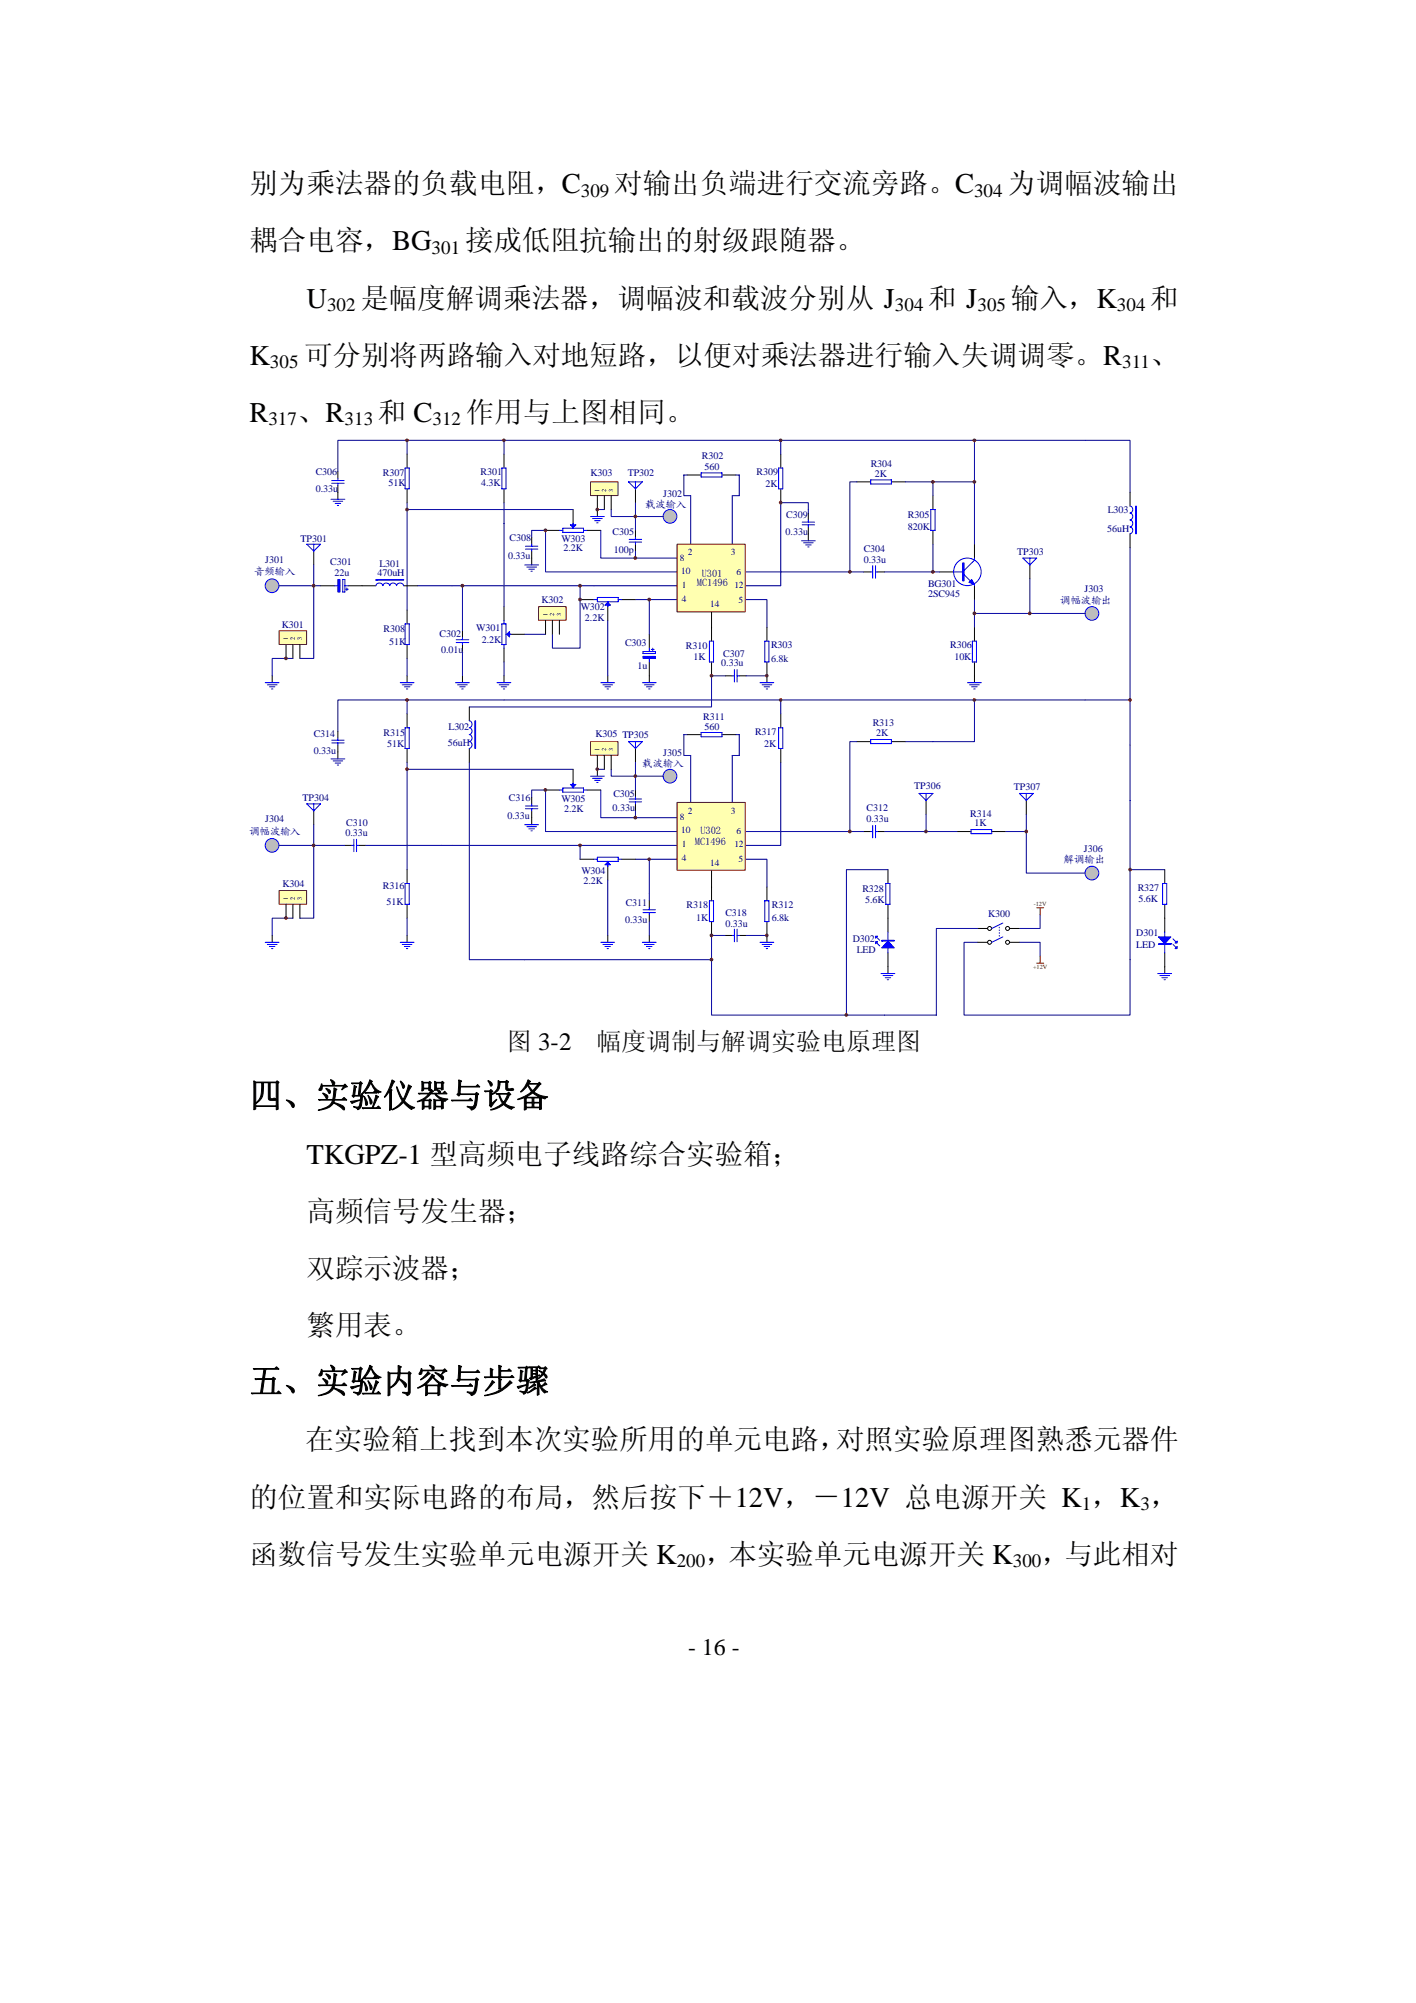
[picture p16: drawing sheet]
<svg xmlns="http://www.w3.org/2000/svg" width="210mm" height="297mm" viewBox="0 0 210 297" stroke-linecap="round" stroke-linejoin="round" font-family="sans-serif">
<defs><g id="words">
<g font-size="4.9">
<text x="37" y="164.1">四、实验仪器与设备</text>
<text x="37" y="206.5">五、实验内容与步骤</text>
</g>
<g font-size="4.2">
<text x="37" y="28.7">别为乘法器的负载电阻，C</text>
<text x="91.1" y="28.7">对输出负端进行交流旁路。C</text>
<text x="149.4" y="28.7">为调幅波输出</text>
<text x="37" y="37.1">耦合电容，BG</text>
<text x="69" y="37.1">接成低阻抗输出的射级跟随器。</text>
<text x="45.4" y="45.6">U</text>
<text x="53.4" y="45.6">是幅度解调乘法器，调幅波和载波分别从 J</text>
<text x="137.6" y="45.6">和 J</text>
<text x="149.9" y="45.6">输入，K</text>
<text x="170.6" y="45.6">和</text>
<text x="37" y="54.1">K</text>
<text x="45.1" y="54.1">可分别将两路输入对地短路，以便对乘法器进行输入失调调零。R</text>
<text x="170.6" y="54.1">、</text>
<text x="37" y="62.5">R</text>
<text x="44" y="62.5">、R</text>
<text x="56" y="62.5">和 C</text>
<text x="69.1" y="62.5">作用与上图相同。</text>
<text x="45.4" y="172.6">TKGPZ-1 型高频电子线路综合实验箱；</text>
<text x="45.4" y="181.1">高频信号发生器；</text>
<text x="45.4" y="189.5">双踪示波器；</text>
<text x="45.4" y="198">繁用表。</text>
<text x="45.3" y="214.9">在实验箱上找到本次实验所用的单元电路，对照实验原理图熟悉元器件</text>
<text x="37" y="223.4">的位置和实际电路的布局，然后按下＋12V，－12V 总电源开关 K ，K ，</text>
<text x="37" y="231.9">函数信号发生实验单元电源开关 K</text>
<text x="104.6" y="231.9">，本实验单元电源开关 K</text>
<text x="154.5" y="231.9">，与此相对</text>
</g>
<g font-size="3.7">
<text x="75.2" y="155.7">图 3-2</text>
<text x="88.5" y="155.7">幅度调制与解调实验电原理图</text>
</g>
<text font-size="3.5" x="102" y="245.4">- 16 -</text>
<g font-size="2.8">
<text x="86.1" y="29.2">309</text>
<text x="144.4" y="29.2">304</text>
<text x="64" y="37.7">301</text>
<text x="48.5" y="46.1">302</text>
<text x="132.7" y="46.1">304</text>
<text x="144.9" y="46.1">305</text>
<text x="165.6" y="46.1">304</text>
<text x="40" y="54.6">305</text>
<text x="166.4" y="54.6">311</text>
<text x="39.8" y="63.1">317</text>
<text x="51.1" y="63.1">313</text>
<text x="64.1" y="63.1">312</text>
<text x="160.4" y="223.9">1</text>
<text x="169.1" y="223.9">3</text>
<text x="100.4" y="232.4">200</text>
<text x="150.2" y="232.4">300</text>
</g>
<g font-size="1.5" fill="#000080">
<text x="46.8" y="70.5">C306</text>
<text x="56.8" y="70.6">R307</text>
<text x="71.2" y="70.5">R301</text>
<text x="87.6" y="70.6">K303</text>
<text x="93.1" y="70.6">TP302</text>
<text x="104.1" y="68.1">R302</text>
<text x="104.5" y="69.8">560</text>
<text x="112.2" y="70.4">R309</text>
<text x="129.1" y="69.3">R304</text>
<text x="129.7" y="70.8">2K</text>
<text x="46.8" y="73">0.33u</text>
<text x="57.6" y="72.1">51K</text>
<text x="71.4" y="72.1">4.3K</text>
<text x="95.7" y="75.4">载波输入</text>
<text x="98.3" y="73.7">J302</text>
<text x="113.5" y="72.2">2K</text>
<text x="116.6" y="76.8">C309</text>
<text x="134.6" y="76.8">R305</text>
<text x="164.3" y="76.1">L303</text>
<text x="39.3" y="83.4">J301</text>
<text x="44.6" y="80.3">TP301</text>
<text x="49" y="83.8">C301</text>
<text x="75.4" y="82.9">0.33u</text>
<text x="75.6" y="80.2">C308</text>
<text x="83.2" y="80.3">W303</text>
<text x="83.6" y="81.7">2.2K</text>
<text x="90.8" y="79.3">C305</text>
<text x="91" y="82">100p</text>
<text x="116.5" y="79.3">0.33u</text>
<text x="128.1" y="81.8">C304</text>
<text x="128.1" y="83.4">0.33u</text>
<text x="134.6" y="78.6">820K</text>
<text x="150.9" y="82.3">TP303</text>
<text x="164.2" y="78.9">56uH</text>
<text x="37.7" y="85.3">音频输入</text>
<text x="49.6" y="85.4">22u</text>
<text x="56" y="85.5">470uH</text>
<text x="56.3" y="84.1">L301</text>
<text x="80.3" y="89.5">K302</text>
<text x="103.4" y="87">MC1496</text>
<text x="104.1" y="85.5">U301</text>
<text x="137.6" y="87">BG301</text>
<text x="137.6" y="88.6">2SC945</text>
<text x="157.2" y="89.5">调幅波输出</text>
<text x="160.8" y="87.8">J303</text>
<text x="41.8" y="93.1">K301</text>
<text x="56.9" y="93.7">R308</text>
<text x="57.7" y="95.7">51K</text>
<text x="65.2" y="94.5">C302</text>
<text x="70.6" y="93.6">W301</text>
<text x="71.5" y="95.3">2.2K</text>
<text x="86.1" y="90.5">W302</text>
<text x="86.7" y="92.1">2.2K</text>
<text x="92.7" y="95.8">C303</text>
<text x="65.4" y="96.9">0.01u</text>
<text x="94.5" y="99.1">1u</text>
<text x="101.7" y="96.3">R310</text>
<text x="102.8" y="97.9">1K</text>
<text x="107" y="98.8">0.33u</text>
<text x="107.3" y="97.4">C307</text>
<text x="114.3" y="96.2">R303</text>
<text x="114.3" y="98.1">6.8k</text>
<text x="140.9" y="96.2">R306</text>
<text x="141.5" y="97.9">10K</text>
<text x="104.3" y="106.7">R311</text>
<text x="129.4" y="107.7">R313</text>
<text x="46.5" y="109.3">C314</text>
<text x="46.5" y="111.8">0.33u</text>
<text x="56.9" y="109.2">R315</text>
<text x="57.4" y="110.8">51K</text>
<text x="66.4" y="110.6">56uH</text>
<text x="66.5" y="108.3">L302</text>
<text x="88.3" y="109.3">K305 TP305</text>
<text x="95.2" y="113.8">载波输入</text>
<text x="98.3" y="112.2">J305</text>
<text x="104.5" y="108.2">560</text>
<text x="112" y="109">R317</text>
<text x="113.3" y="110.7">2K</text>
<text x="129.9" y="109.2">2K</text>
<text x="44.9" y="118.7">TP304</text>
<text x="75.5" y="118.9">C316</text>
<text x="83.2" y="119">W305</text>
<text x="91" y="118.1">C305</text>
<text x="135.6" y="117">TP306</text>
<text x="150.3" y="117.1">TP307</text>
<text x="37" y="123.8">调幅波输入</text>
<text x="39.3" y="121.9">J304</text>
<text x="51.2" y="124">0.33u</text>
<text x="51.4" y="122.6">C310</text>
<text x="75.2" y="121.4">0.33u</text>
<text x="83.7" y="120.4">2.2K</text>
<text x="90.8" y="120.3">0.33u</text>
<text x="103.1" y="125.4">MC1496</text>
<text x="103.9" y="123.7">U302</text>
<text x="128.5" y="120.3">C312</text>
<text x="128.5" y="121.8">0.33u</text>
<text x="143.9" y="121.1">R314</text>
<text x="144.5" y="122.4">1K</text>
<text x="41.9" y="131.6">K304</text>
<text x="56.8" y="131.9">R316</text>
<text x="86.2" y="129.6">W304</text>
<text x="86.5" y="131.1">2.2K</text>
<text x="157.7" y="128">解调输出</text>
<text x="160.7" y="126.3">J306</text>
<text x="57.3" y="134.2">51K</text>
<text x="92.7" y="136.9">0.33u</text>
<text x="92.8" y="134.4">C311</text>
<text x="101.8" y="134.7">R318</text>
<text x="103.3" y="136.5">1K</text>
<text x="107.6" y="135.8">C318</text>
<text x="107.6" y="137.4">0.33u</text>
<text x="114.4" y="134.7">R312</text>
<text x="114.4" y="136.6">6.8k</text>
<text x="127.9" y="132.2">R328</text>
<text x="128.3" y="133.9">5.6K</text>
<text x="146.6" y="136">K300</text>
<text x="168.7" y="132.1">R327</text>
<text x="168.8" y="133.8">5.6K</text>
<text x="126.4" y="139.7">D302</text>
<text x="127.1" y="141.4">LED</text>
<text x="168.5" y="138.8">D301</text>
<text x="168.5" y="140.6">LED</text>
</g>
<g font-size="1.4" fill="#000080">
<text x="100.8" y="83.2">8</text>
<text x="102" y="82.2">2</text>
<text x="108.4" y="82.2">3</text>
<text x="101" y="85.1">10</text>
<text x="101.1" y="87.3">1</text>
<text x="101.1" y="89.2">4</text>
<text x="108.9" y="87.2">12</text>
<text x="109.2" y="85.2">6</text>
<text x="109.5" y="89.4">5</text>
<text x="105.3" y="90">14</text>
<text x="100.8" y="121.6">8</text>
<text x="101" y="123.5">10</text>
<text x="101.1" y="125.7">1</text>
<text x="102" y="120.6">2</text>
<text x="108.4" y="120.6">3</text>
<text x="108.9" y="125.6">12</text>
<text x="109.2" y="123.6">6</text>
<text x="101.1" y="127.6">4</text>
<text x="105.3" y="128.4">14</text>
<text x="109.5" y="127.8">5</text>
</g>
<g font-size=".9">
<text x="88.9" y="72.9" transform="rotate(-90 88.9 72.9)">1</text>
<text x="89.9" y="72.9" transform="rotate(-90 89.9 72.9)">2</text>
<text x="90.9" y="72.9" transform="rotate(-90 90.9 72.9)">3</text>
<text x="42.7" y="95" transform="rotate(-90 42.7 95)">1</text>
<text x="43.7" y="95" transform="rotate(-90 43.7 95)">2</text>
<text x="44.7" y="95" transform="rotate(-90 44.7 95)">3</text>
<text x="81.2" y="91.4" transform="rotate(-90 81.2 91.4)">1</text>
<text x="82.2" y="91.4" transform="rotate(-90 82.2 91.4)">2</text>
<text x="83.2" y="91.4" transform="rotate(-90 83.2 91.4)">3</text>
<text x="88.9" y="111.4" transform="rotate(-90 88.9 111.4)">1</text>
<text x="89.9" y="111.4" transform="rotate(-90 89.9 111.4)">2</text>
<text x="90.9" y="111.4" transform="rotate(-90 90.9 111.4)">3</text>
<text x="42.7" y="133.5" transform="rotate(-90 42.7 133.5)">1</text>
<text x="43.7" y="133.5" transform="rotate(-90 43.7 133.5)">2</text>
<text x="44.7" y="133.5" transform="rotate(-90 44.7 133.5)">3</text>
</g>
<g font-size=".9" fill="#800000">
<text x="153.3" y="134.4">-12V</text>
<text x="153.2" y="143.7">+12V</text>
</g>
</g></defs>
<path d="M131.7 136.2v2M172.7 136.2v2M131.7 141.3v2M172.7 141.3v2" fill="none" stroke="#000" stroke-width=".15"/>
<path d="M130 139l.5 .4M130 139.8l.5 .5M131.7 138.2v3.1M172.7 138.2v3.1M173.9 139.2l.4 .5M173.9 140.1l.4 .4" fill="none" stroke="#00f" stroke-width=".15"/>
<g fill="#00f" stroke="#00f" stroke-width=".15">
<path d="M131.7 139.6l.9 1h-1.9z"/>
<path d="M129.8 138.8h.3l-.3 .3z"/>
<path d="M129.8 139.7h.3l-.3 .3z"/>
<path d="M171.8 138.9h1.8l-.9 1.1z"/>
<path d="M130.7 139.4h1.9v.2h-1.9z" fill-rule="evenodd"/>
<path d="M171.8 140h1.8v.1h-1.8z" fill-rule="evenodd"/>
</g>
<path d="M174.6 140.4v.3h-.4z" fill="#00f"/>
<path d="M174.6 140.4v.3h-.4z" fill="none" stroke="#00f" stroke-width=".15"/>
<path d="M174.2 139.8l.4-.2v.2z" fill="#00f"/>
<path d="M49.6 86.9h.8M50.8 85.9h.3v1.9h-.3zM51.1 86.9h.5M51.2 87.4h.4M51.4 87.2v.4M95.4 96.6h1.8v.3h-1.8zM96.3 96.1v.5M96.3 97.3v.9M96.6 96.3h.4M96.8 96.1v.4M174.2 139.8l.4-.2v.2z" fill="none" stroke="#00f" stroke-width=".15"/>
<path d="M47.5 86.9h2.1M51.6 86.9h2.1M96.3 94.1v2M96.3 98.2v2" fill="none" stroke="#000" stroke-width=".15"/>
<g fill="#00f" stroke="#00f" stroke-width=".15">
<path d="M95.4 97.3v.3h1.8v-.3z" fill-rule="evenodd"/>
<path d="M50.1 85.9h.3v1.9h-.3z" fill-rule="evenodd"/>
</g>
<path d="M87.6 71.5h4.1v2h-4.1z" fill="#ffffb0"/>
<path d="M87.6 71.5h4.1v2h-4.1z" fill="none" stroke="#800000" stroke-width=".15"/>
<path d="M88.6 73.5v2.1M89.6 73.5v2.1M90.6 73.5v2.1" fill="none" stroke="#000" stroke-width=".15"/>
<path d="M79.9 90h4v2h-4z" fill="#ffffb0"/>
<path d="M79.9 90h4v2h-4z" fill="none" stroke="#800000" stroke-width=".15"/>
<path d="M80.9 92v2.1M81.9 92v2.1M83 92v2.1" fill="none" stroke="#000" stroke-width=".15"/>
<path d="M41.4 93.6h4.1v2h-4.1z" fill="#ffffb0"/>
<path d="M41.4 93.5h4.1v2.1h-4.1z" fill="none" stroke="#800000" stroke-width=".15"/>
<g fill="none" stroke="#000" stroke-width=".15">
<path d="M50.1 69.9v1.1M50.1 72v1M60.4 67.4v2M60.4 72.5v2M74.7 67.4v2M74.7 72.5v2M78.8 79.7v1M80.9 78.7h2.1M85 75.6v2M87 78.7h2.1M94.2 78.7v1M101.9 70.4h2.1"/>
<path d="M107.1 70.4h2M115.8 67.4v2M115.8 72.5v2M119.9 76.1v1M119.9 78.1v1.1M127.1 71.5h2M132.2 71.5h2M138.3 73.5v2.1M138.3 78.7v2M42.4 95.6v2M43.4 95.6v2M44.5 95.6v2"/>
<path d="M60.4 90.5v2M60.4 95.6v2M68.6 93.5v1.1M68.6 95.6v1M74.7 90v2M74.7 96.1v2.1M75.8 94.1h2M78.8 81.7v1.1M86 88.9h2.1M90.1 90v2M92.2 88.9h2M94.2 80.7v1"/>
<path d="M105.5 93v2.1M105.5 98.2v2M113.7 93v2.1M113.7 98.2v2M128.1 84.8h1M130.1 84.8h1.1M144.5 93v2.1M144.5 98.2v2M152.7 83.8v2.1M107.6 100.2h1M109.6 100.2h1M152.2 118.7v2.1"/>
<path d="M51.1 125.4h1.1M53.2 125.4h1M96.3 133.6v1M96.3 135.6v1.1M141.9 123.3h2.1M147.1 123.3h2"/>
</g>
<g fill="none" stroke="#00f" stroke-width=".15">
<path d="M49.2 71.7h1.8M49.2 71.3h1.8M50.1 71v.3M50.1 71.7v.3M60.1 69.4h.6v3.1h-.6zM74.4 69.4h.6v3.1h-.6zM83 78.7h.5M83.5 78.3h3v.7h-3zM85 77.6v.7M86.5 78.7h.5M93.3 80h1.8M94.2 79.7v.3"/>
<path d="M104 70.1h3.1v.6h-3.1zM115.5 69.4h.6v3.1h-.6zM119 77.8h1.8M119 77.4h1.8M119.9 77.1v.3M119.9 77.8v.3M129.1 71.2h3.1v.6h-3.1zM138 75.6h.7v3.1h-.7zM60.1 92.5h.6v3.1h-.6zM67.6 95.3h1.9M67.6 94.9h1.9M68.6 94.6v.3"/>
<path d="M68.6 95.3v.3M74.4 92.5h.6v3.1h-.6zM74.7 92v.5M74.7 95.6v.5M75 94.1h.8M77.9 81.4h1.9M77.9 81h1.9M78.8 80.7v.3M78.8 81.4v.3M88.1 88.9h.5M88.6 88.6h3.1v.6h-3.1zM90.1 89.2v.8"/>
<path d="M91.7 88.9h.5M93.3 80.4h1.8M94.2 80.4v.3M105.2 95.1h.6v3.1h-.6zM108.9 99.3v1.8M109.3 99.3v1.8M113.4 95.1h.6v3.1h-.6zM129.1 84.8h.3M129.4 83.9v1.8M129.8 84.8h.3M129.8 83.9v1.8M144.2 95.1h.6v3.1h-.6z"/>
<path d="M151.7 82.8h2l-1 1zM152.7 82.8v1M108.6 100.2h.3M109.3 100.2h.3M151.2 117.7h2l-1 1zM152.2 117.7v1M52.2 125.4h.3M52.5 124.5v1.8M52.9 125.4h.3M52.9 124.5v1.8M95.4 135.3h1.8M95.4 134.9h1.8"/>
<path d="M96.3 134.6v.3M96.3 135.3v.3M144 123h3.1v.6h-3.1z"/>
</g>
<g fill="#00f" stroke="#00f" stroke-width=".15">
<path d="M90.1 89.3l.4 .4h-.8z"/>
<path d="M84.6 77.8h.8l-.4 .5z"/>
<path d="M75.6 93.6v.9l-.5-.4z"/>
</g>
<g fill="#c0c0c0" stroke="#00f" stroke-width=".15">
<circle cx="40.3" cy="86.9" r="1.02"/>
<circle cx="99.4" cy="76.6" r="1.02"/>
<circle cx="161.9" cy="91" r="1.02"/>
</g>
<g fill="none" stroke="#000080" stroke-width=".15">
<path d="M60.4 65.3h-10.3v4.6M60.4 75.6h24.6M60.4 74.5v16M74.7 65.3h-14.3v2.1M74.7 74.5v15.5M78.8 79.7v-1h2.1v6.1h19.5M88.6 75.6h1M89.1 78.7v4.1h11.3M90.6 75.6v1h7.7M94.2 74.5v4.2M101.9 70.4h-.5v3.1h1v7.2M109.1 70.4h.5v3.1h-1v7.2"/>
<path d="M115.8 65.3h-41.1v2.1M115.8 65.3v2.1M115.8 65.3h45.1M119.9 76.1v-1.6h-4.1v12.4h-5.3M127.1 71.5h-1.1v13.3M134.2 71.5h4.1M144.5 71.5h-6.2v2M144.5 65.3v15.4M43.4 97.6h-3v2.6M46.5 83.8v13.8h-2M60.4 97.6v2.6M67 86.9h33.4"/>
<path d="M68.6 86.9v6.6M68.6 96.6v3.6M74.7 98.2v2M77.8 94.1h3.1M86 86.9v9.2h-4.1v-2M90.1 92v8.2M94.2 88.9h6.2M94.2 81.7v1.1M96.3 88.9v5.2M110.5 88.9h3.2v4.1M110.5 84.8h17.6M131.2 84.8h8.2"/>
<path d="M138.3 80.7v4.1M144.5 88.9v4.1M144.5 91h16.4M152.7 85.9v5.1M105.5 100.2h2.1M110.6 100.2h3.1"/>
</g>
<g fill="none" stroke="#000" stroke-width=".15">
<path d="M50.1 73v1M88.6 75.6v1M94.2 72.5v2M119.9 79.2v1M46.5 81.7v2.1M78.8 82.8v1M139.4 84.8h2M144.5 80.7v2.1M144.5 86.9v2M40.4 100.2v1M60.4 100.2v1M68.6 100.2v1"/>
<path d="M74.7 100.2v1M90.1 100.2v1M96.3 100.2v1M113.7 100.2v1M144.5 100.2v1"/>
</g>
<g fill="none" stroke="#00f" stroke-width=".15">
<path d="M49.1 74h2M49.4 74.3h1.4M49.7 74.7h.8M50 75h.2M87.6 76.6h2M87.9 76.9h1.4M88.2 77.2h.8M88.5 77.5h.2M93.2 71.5h2l-1 1zM94.2 71.5v1M45.5 80.7h2l-1 1zM46.5 80.7v1"/>
<path d="M77.8 83.8h2.1M78.1 84.1h1.5M78.4 84.4h.8M78.7 84.7h.2M118.9 80.2h2M119.2 80.5h1.4M119.5 80.8h.8M119.8 81.1h.2M141.4 84.8h1.6M143 85.2l.9 .9M144.5 82.8v.3l-1.5 1.5M144.5 86.7v.2"/>
<path d="M39.3 101.2h2.1M39.6 101.6h1.5M40 101.9h.8M40.3 102.2h.2M59.4 101.2h2M59.6 101.6h1.5M60 101.9h.8M60.3 102.2h.2M67.5 101.2h2.1M67.9 101.6h1.4M68.2 101.9h.8M68.5 102.2h.2"/>
<path d="M73.7 101.2h2.1M74 101.6h1.5M74.3 101.9h.8M74.6 102.2h.2M89.1 101.2h2M89.4 101.6h1.4M89.7 101.9h.8M90 102.2h.2M95.2 101.2h2.1M95.6 101.6h1.4M95.9 101.9h.8M96.2 102.2h.2"/>
<path d="M112.7 101.2h2M113 101.6h1.4M113.3 101.9h.8M113.6 102.2h.2M143.5 101.2h2M143.8 101.6h1.4M144.1 101.9h.8M144.4 102.2h.2"/>
<circle cx="143.5" cy="84.8" r="2.04"/>
</g>
<g fill="#00f" stroke="#00f" stroke-width=".15">
<path d="M144.1 85.9l.4 .8-.8-.3z"/>
<path d="M142.7 83.5h.3v2.6h-.3z" fill-rule="evenodd"/>
</g>
<path d="M87.6 110h4.1v2h-4.1z" fill="#ffffb0"/>
<path d="M87.6 110h4.1v2h-4.1z" fill="none" stroke="#800000" stroke-width=".15"/>
<path d="M88.6 112v2.1M89.6 112v2.1M90.6 112v2.1" fill="none" stroke="#000" stroke-width=".15"/>
<path d="M41.4 132.1h4.1v2h-4.1z" fill="#ffffb0"/>
<path d="M41.4 132.1h4.1v2h-4.1z" fill="none" stroke="#800000" stroke-width=".15"/>
<g fill="none" stroke="#000" stroke-width=".15">
<path d="M50.1 108.4v1.1M50.1 110.5v1M60.4 105.9v2M60.4 111v2.1M78.8 118.2v1M80.9 117.2h2.1M85 114.1v2M87 117.2h2.1M94.2 117.2v1M94.2 119.2v1M101.9 108.9h2.1M107.1 108.9h2"/>
<path d="M115.8 105.9v2M115.8 111v2.1M127.1 110h2M132.2 110h2M137.3 118.7v2.1M42.4 134.1v2.1M43.4 134.1v2.1M44.5 134.1v2.1M60.4 129v2M60.4 134.1v2.1M78.8 120.2v1.1M86 127.4h2.1"/>
<path d="M90.1 128.5v2M92.2 127.4h2M105.5 131.5v2.1M105.5 136.7v2M107.6 138.7h1M109.6 138.7h1M113.7 131.5v2.1M113.7 136.7v2M128.1 123.3h1M130.1 123.3h1.1"/>
</g>
<g fill="none" stroke="#00f" stroke-width=".15">
<path d="M49.2 110.2h1.8M49.2 109.8h1.8M50.1 109.5v.3M50.1 110.2v.3M60.1 107.9h.6v3.1h-.6zM77.9 119.9h1.9M77.9 119.5h1.9M78.8 119.2v.3M78.8 119.9v.3M83 117.2h.5M83.5 116.9h3v.6h-3zM85 116.1v.8"/>
<path d="M86.5 117.2h.5M93.3 118.9h1.8M93.3 118.5h1.8M94.2 118.2v.3M94.2 118.9v.3M104 108.6h3.1v.7h-3.1zM115.5 107.9h.6v3.1h-.6zM129.1 109.7h3.1v.6h-3.1zM136.3 117.7h2l-1 1zM137.3 117.7v1M60.1 131h.6v3.1h-.6zM88.1 127.4h.5"/>
<path d="M88.6 127.1h3.1v.6h-3.1zM90.1 127.7v.8M91.7 127.4h.5M105.2 133.6h.6v3.1h-.6zM108.6 138.7h.3M108.9 137.8v1.9M109.3 138.7h.3M109.3 137.8v1.9M113.4 133.6h.6v3.1h-.6zM129.1 123.3h.3M129.4 122.4v1.8M129.8 123.3h.3"/>
<path d="M129.8 122.4v1.8"/>
</g>
<g fill="#00f" stroke="#00f" stroke-width=".15">
<path d="M89.7 128.2l.4-.4 .4 .4z"/>
<path d="M84.6 116.3h.8l-.4 .5z"/>
</g>
<g fill="#c0c0c0" stroke="#00f" stroke-width=".15">
<circle cx="40.3" cy="125.4" r="1.02"/>
<circle cx="99.4" cy="115.1" r="1.02"/>
<circle cx="161.9" cy="129.5" r="1.02"/>
</g>
<g fill="none" stroke="#000080" stroke-width=".15">
<path d="M160.9 65.3h6.7v7.7M41.4 86.9h6.1M61.9 86.9h5.1M167.6 81.2v22.6h-107.2v2.1M60.4 103.8h-10.3v4.6M60.4 114.1h24.6M60.4 113.1v15.9M69.6 113.1v29.2h35.9v-3.6h2.1M78.8 118.2v-1h2.1v6.1h19.5M88.6 114.1h1M89.1 117.2v4.1h11.3M90.6 114.1v1h7.7"/>
<path d="M94.2 113.1v4.1M101.9 108.9h-.5v3.1h1v7M105.5 100.2v4.6h-35.9M109.1 108.9h.5v3.1h-1v7.1M115.8 113.1v12.3h-5.3M115.8 103.8v2.1M127.1 110h-1.1v13.3M144.5 103.8v6.2h-10.3M167.6 103.8v46.7h-24.6v-10.8h2M41.4 125.4h9.7M43.4 136.2h-3v2.5M46.5 122.3v13.9h-2"/>
<path d="M54.2 125.4h46.2M60.4 136.2v2.5M86 125.4v2M90.1 130.5v8.2M94.2 127.4h6.2M94.2 120.2v1.1M96.3 127.4v6.2M96.3 136.7v2M110.4 127.4h3.3v4.1M110.4 123.3h17.7M110.6 138.7h3.1M131.2 123.3h10.7"/>
<path d="M131.7 129h-6.2v21.5M137.3 120.8v2.5M145 137.7h-6.1v12.8h-33.4v-8.2M149.1 123.3h3.1M151.2 139.7h3v2.1M152.2 123.3v6.2h8.7M152.2 120.8v2.5M154.2 135.6v2.1h-3M167.6 129h5.1"/>
</g>
<g fill="none" stroke="#000" stroke-width=".15">
<path d="M167.6 73v2.1M167.6 79.2v2M53.7 86.9h2.1M59.9 86.9h2M50.1 111.5v1M69.6 104.8v2.1M69.6 111v2.1M88.6 114.1v1M94.2 111v2.1M40.4 138.7v1M46.5 120.2v2.1M60.4 138.7v1"/>
<path d="M78.8 121.3v1M90.1 138.7v1M96.3 138.7v1M113.7 138.7v1M131.7 129v2M131.7 134.1v2.1M145 137.7h1.5M145 139.7h1.5M149.7 137.7h1.5M149.7 139.7h1.5M172.7 129v2M172.7 134.1v2.1"/>
<path d="M131.7 143.3v1.1M172.7 143.3v1.1"/>
<circle cx="146.7" cy="137.7" r=".3"/>
<circle cx="146.7" cy="139.7" r=".3"/>
<circle cx="149.4" cy="137.7" r=".3"/>
<circle cx="149.4" cy="139.7" r=".3"/>
</g>
<g fill="none" stroke="#00f" stroke-width=".15">
<path d="M167.6 75.1a.52 .52 0 0 1 .4 .5 .52 .52 0 0 1-.4 .5M167.6 76.1a.51 .51 0 0 1 .4 .5 .51 .51 0 0 1-.4 .5M167.6 77.1a.52 .52 0 0 1 .4 .5 .52 .52 0 0 1-.4 .5M167.6 78.1a.51 .51 0 0 1 .4 .5 .51 .51 0 0 1-.4 .5M55.8 86.8a.53 .53 0 0 1 .5-.3 .53 .53 0 0 1 .5 .3M56.8 86.8a.52 .52 0 0 1 .5-.3 .52 .52 0 0 1 .5 .3 .53 .53 0 0 1 .5-.3 .53 .53 0 0 1 .5 .3M58.8 86.8a.53 .53 0 0 1 .5-.3 .53 .53 0 0 1 .5 .3M45.5 119.2h2l-1 1zM46.5 119.2v1M49.1 112.5h2M49.4 112.8h1.4M49.7 113.2h.8"/>
<path d="M50 113.5h.2M69.6 106.9a.52 .52 0 0 1 .4 .5 .52 .52 0 0 1-.4 .5 .52 .52 0 0 1 .4 .5 .52 .52 0 0 1-.4 .5M69.6 108.9a.52 .52 0 0 1 .4 .6 .52 .52 0 0 1-.4 .5M69.6 110a.51 .51 0 0 1 .4 .5 .51 .51 0 0 1-.4 .5M87.6 115.1h2M87.9 115.4h1.4M88.2 115.7h.8M88.5 116h.2M93.2 110h2l-1 1zM94.2 110v1M39.3 139.7h2.1M59.4 139.7h2"/>
<path d="M77.8 122.3h2.1M78.1 122.6h1.5M78.4 122.9h.8M78.7 123.2h.2M89.1 139.7h2M95.2 139.7h2.1M112.7 139.7h2M131.4 131h.6v3.1h-.6zM148.2 137.5v.1M148.2 137.9v.1M148.2 138.3v.1M148.2 138.7v.1"/>
<path d="M148.7 136.9l-1.6 .8M148.7 138.9l-1.6 .8M172.4 131h.6v3.1h-.6zM39.6 140.1h1.5M40 140.4h.8M40.3 140.7h.2M59.6 140.1h1.5M60 140.4h.8M60.3 140.7h.2M89.4 140.1h1.4M89.7 140.4h.8M90 140.7h.2"/>
<path d="M95.6 140.1h1.4M95.9 140.4h.8M96.2 140.7h.2M113 140.1h1.4M113.3 140.4h.8M113.6 140.7h.2M130.6 144.4h2.1M131 144.7h1.4M131.3 145h.8M131.6 145.3h.2M171.7 144.4h2M172 144.7h1.4"/>
<path d="M172.3 145h.8M172.6 145.3h.2"/>
</g>
<g fill="#00f" stroke="#00f" stroke-width=".15">
<path d="M70.4 106.9h.1v4.1h-.1z" fill-rule="evenodd"/>
<path d="M55.8 85.9h4.1v.1h-4.1z" fill-rule="evenodd"/>
<path d="M168.4 75.1h.1v4.1h-.1z" fill-rule="evenodd"/>
</g>
<path d="M153.7 134.6h1.1M154.2 134.6v1M153.7 142.8h1.1M154.2 141.8v1" fill="none" stroke="#800000" stroke-width=".15"/>
<g fill="#800000" stroke="#800000" stroke-width=".15">
<path d="M46.4 86.7h.2v.3h-.2z" fill-rule="evenodd"/>
<path d="M88.4 75.4h.3v.3h-.3z" fill-rule="evenodd"/>
<path d="M42.3 97.5h.2v.3h-.2z" fill-rule="evenodd"/>
<path d="M105.4 100.1h.2v.2h-.2z" fill-rule="evenodd"/>
<path d="M80.7 78.5h.3v.3h-.3z" fill-rule="evenodd"/>
<path d="M144.3 65.2h.3v.2h-.3z" fill-rule="evenodd"/>
<path d="M138.2 71.3h.3v.3h-.3z" fill-rule="evenodd"/>
<path d="M144.3 71.3h.3v.3h-.3z" fill-rule="evenodd"/>
<path d="M94.1 76.4h.2v.3h-.2z" fill-rule="evenodd"/>
<path d="M60.2 65.2h.3v.2h-.3z" fill-rule="evenodd"/>
<path d="M60.2 75.4h.3v.3h-.3z" fill-rule="evenodd"/>
<path d="M152.6 90.8h.2v.3h-.2z" fill-rule="evenodd"/>
<path d="M88.4 113.9h.3v.3h-.3z" fill-rule="evenodd"/>
<path d="M42.3 136h.2v.3h-.2z" fill-rule="evenodd"/>
<path d="M113.6 138.6h.2v.3h-.2z" fill-rule="evenodd"/>
<path d="M80.7 117h.3v.3h-.3z" fill-rule="evenodd"/>
<path d="M94.1 114.9h.2v.3h-.2z" fill-rule="evenodd"/>
<path d="M60.2 103.7h.3v.2h-.3z" fill-rule="evenodd"/>
<path d="M60.2 113.9h.3v.3h-.3z" fill-rule="evenodd"/>
<path d="M85.9 125.2h.2v.3h-.2z" fill-rule="evenodd"/>
<path d="M105.4 142.2h.2v.2h-.2z" fill-rule="evenodd"/>
<path d="M144.3 103.7h.3v.2h-.3z" fill-rule="evenodd"/>
<path d="M137.2 123.2h.2v.2h-.2z" fill-rule="evenodd"/>
<path d="M152.1 123.2h.2v.2h-.2z" fill-rule="evenodd"/>
<path d="M125.4 150.4h.2v.2h-.2z" fill-rule="evenodd"/>
<path d="M167.4 128.8h.3v.3h-.3z" fill-rule="evenodd"/>
<circle cx="113.7" cy="100.2" r=".19"/>
<circle cx="86" cy="88.9" r=".2"/>
<circle cx="68.6" cy="86.9" r=".2"/>
<circle cx="86" cy="86.9" r=".2"/>
<circle cx="115.8" cy="65.3" r=".19"/>
<circle cx="74.7" cy="65.3" r=".19"/>
<circle cx="138.3" cy="84.8" r=".2"/>
<circle cx="144.5" cy="91" r=".2"/>
<circle cx="105.5" cy="138.7" r=".2"/>
<circle cx="46.5" cy="125.4" r=".19"/>
<circle cx="115.8" cy="103.8" r=".19"/>
<circle cx="167.6" cy="103.8" r=".19"/>
</g>
<path d="M100.4 80.7h10.1v10h-10.1z" fill="#ffffb0"/>
<path d="M100.4 80.7h10.1v10h-10.1z" fill="none" stroke="#800000" stroke-width=".15"/>
<g fill="#800000" stroke="#800000" stroke-width=".15">
<path d="M96.1 88.8h.3v.2h-.3z" fill-rule="evenodd"/>
<path d="M94.1 82.6h.2v.3h-.2z" fill-rule="evenodd"/>
<path d="M125.9 84.7h.3v.2h-.3z" fill-rule="evenodd"/>
<path d="M115.6 74.4h.3v.3h-.3z" fill-rule="evenodd"/>
</g>
<path d="M105.5 90.8v2.3" fill="none" stroke="#000" stroke-width=".15"/>
<path d="M100.4 119h10.1v10.1h-10.1z" fill="#ffffb0"/>
<path d="M100.4 119h10.1v10.1h-10.1z" fill="none" stroke="#800000" stroke-width=".15"/>
<g fill="#800000" stroke="#800000" stroke-width=".15">
<path d="M94.1 121.1h.2v.3h-.2z" fill-rule="evenodd"/>
<path d="M125.9 123.2h.3v.2h-.3z" fill-rule="evenodd"/>
<circle cx="96.3" cy="127.4" r=".19"/>
</g>
<path d="M105.5 129.2v2.4" fill="none" stroke="#000" stroke-width=".15"/>
<use href="#words"/>
</svg>
